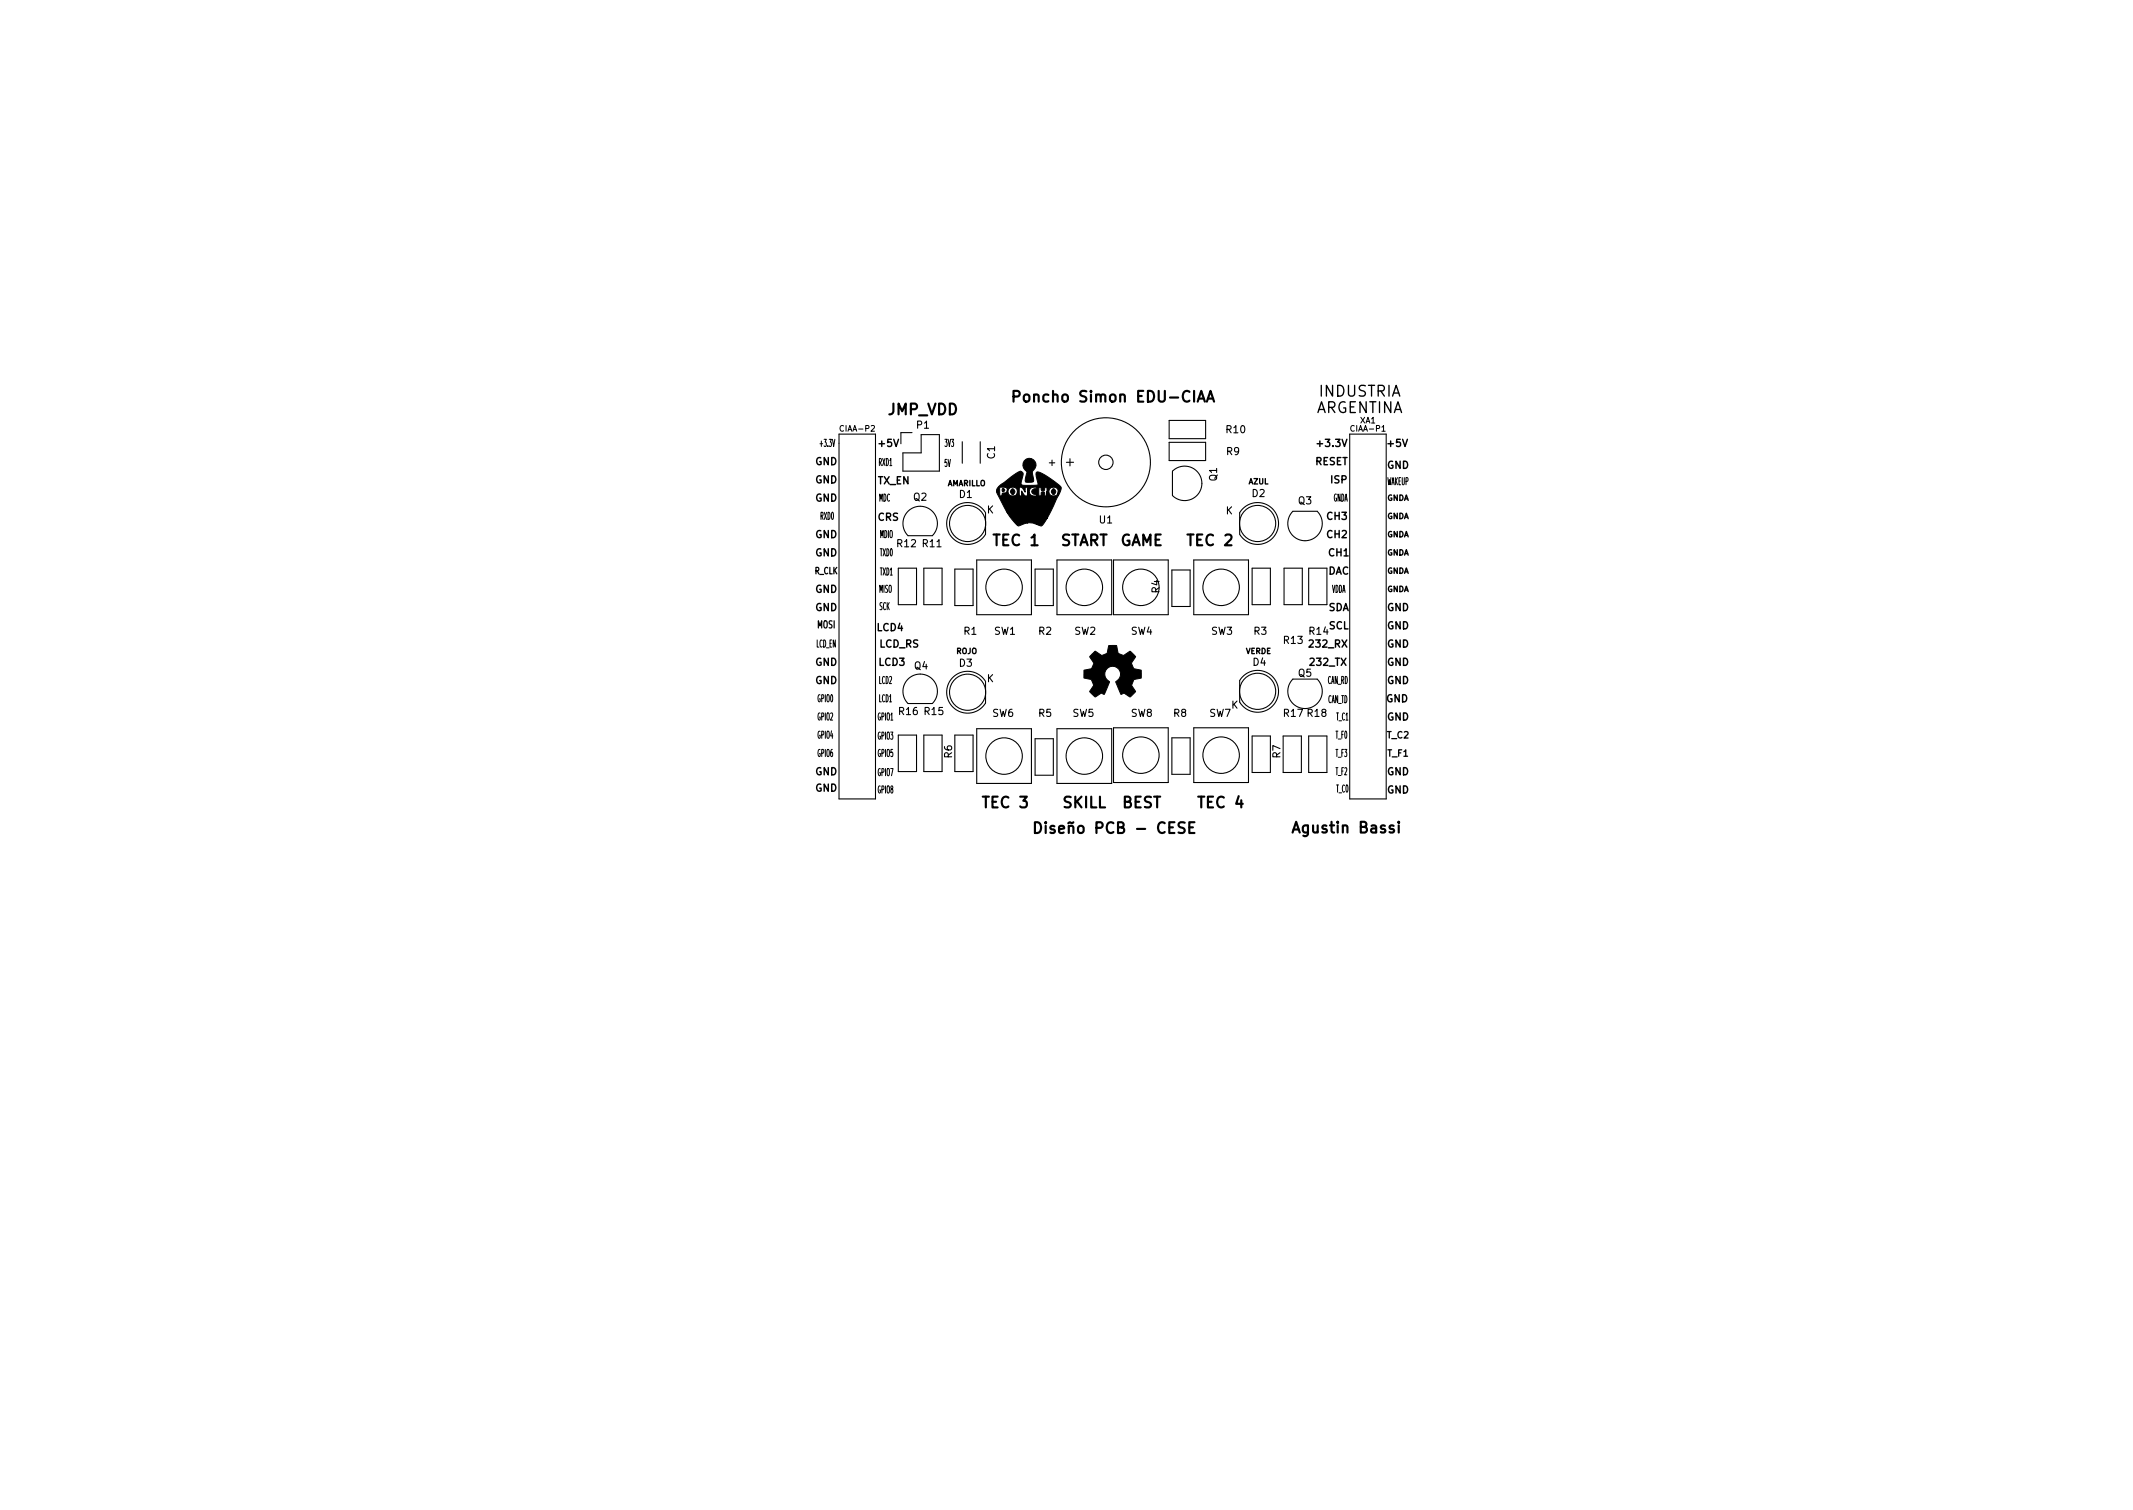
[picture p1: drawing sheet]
<svg xmlns="http://www.w3.org/2000/svg" width="297mm" height="210mm" viewBox="0 0 297 210" stroke-linecap="round" stroke-linejoin="round" font-family="sans-serif">
<defs><g id="words">
<g font-size="2.1">
<text x="123.6" y="57.8">JMP_VDD</text>
<text x="142.3" y="56">Poncho Simon EDU-CIAA</text>
<text x="183.1" y="57.5">ARGENTINA</text>
<text x="183.7" y="55.2">INDUSTRIA</text>
<text x="138.5" y="76">TEC 1</text>
<text x="147.5" y="76">START GAME</text>
<text x="165.5" y="76">TEC 2</text>
<text x="137" y="112.5">TEC 3</text>
<text x="148" y="112.5">SKILL</text>
<text x="156.2" y="112.5">BEST</text>
<text x="167" y="112.5">TEC 4</text>
<text x="145.4" y="116.1">Diseño PCB - CESE</text>
<text x="180.5" y="116">Agustin Bassi</text>
</g>
<g font-size="1.4">
<text x="127.7" y="59.7">P1</text>
<text x="113.5" y="64.8">GND</text>
<text x="114.3" y="62.2">+3.3V</text>
<text x="122.4" y="64.9">RXD1</text>
<text x="122.4" y="62.2">+5V</text>
<text x="131.5" y="65">5V</text>
<text x="131.6" y="62.2">3V3</text>
<text x="138.5" y="63.9" transform="rotate(-90 138.5 63.9)">C1</text>
<text x="146.1" y="64.9">+</text>
<text x="170.8" y="60.3">R10</text>
<text x="170.8" y="63.4">R9</text>
<text x="183.1" y="64.8">RESET</text>
<text x="183.6" y="62.2">+3.3V</text>
<text x="193.1" y="65.3">GND</text>
<text x="193.3" y="62.2">+5V</text>
<text x="113.5" y="69.8">GND</text>
<text x="113.5" y="67.3">GND</text>
<text x="122.2" y="67.4">TX_EN</text>
<text x="122.4" y="69.8">MDC</text>
<text x="127.2" y="69.7">Q2</text>
<text x="133.6" y="69.3">D1</text>
<text x="137.4" y="71.5">K</text>
<text x="169.5" y="67" transform="rotate(-90 169.5 67)">Q1</text>
<text x="170.7" y="71.6">K</text>
<text x="174.4" y="69.2">D2</text>
<text x="180.8" y="70.2">Q3</text>
<text x="185.3" y="67.3">ISP</text>
<text x="185.7" y="69.8">GNDA</text>
<text x="193.1" y="67.6">WAKEUP</text>
<text x="113.5" y="77.5">GND</text>
<text x="113.5" y="74.9">GND</text>
<text x="114.3" y="72.4">RXD0</text>
<text x="122.2" y="72.5">CRS</text>
<text x="122.5" y="74.9">MDIO</text>
<text x="122.6" y="77.5">TXD0</text>
<text x="125" y="76.2">R12</text>
<text x="128.5" y="76.2">R11</text>
<text x="153.1" y="72.9">U1</text>
<text x="184.8" y="74.9">CH2</text>
<text x="184.8" y="72.4">CH3</text>
<text x="185" y="77.5">CH1</text>
<text x="113.5" y="82.5">GND</text>
<text x="122.4" y="82.5">MISO</text>
<text x="122.6" y="80.1">TXD1</text>
<text x="161.5" y="82.6" transform="rotate(-90 161.5 82.6)">R4</text>
<text x="184.9" y="80">DAC</text>
<text x="185.4" y="82.5">VDDA</text>
<text x="113.5" y="85.1">GND</text>
<text x="113.8" y="87.5">MOSI</text>
<text x="122.1" y="87.9">LCD4</text>
<text x="122.5" y="84.9">SCK</text>
<text x="134.2" y="88.4">R1</text>
<text x="138.4" y="88.4">SW1</text>
<text x="144.7" y="88.4">R2</text>
<text x="149.6" y="88.4">SW2</text>
<text x="157.5" y="88.4">SW4</text>
<text x="168.7" y="88.4">SW3</text>
<text x="174.6" y="88.4">R3</text>
<text x="178.8" y="89.6">R13</text>
<text x="182.4" y="88.4">R14</text>
<text x="185" y="85.1">SDA</text>
<text x="185" y="87.6">SCL</text>
<text x="193.1" y="87.6">GND</text>
<text x="193.1" y="85.1">GND</text>
<text x="113.5" y="95.2">GND</text>
<text x="113.5" y="92.7">GND</text>
<text x="113.7" y="90.2">LCD_EN</text>
<text x="122.4" y="92.7">LCD3</text>
<text x="122.4" y="95.2">LCD2</text>
<text x="122.4" y="90.2">LCD_RS</text>
<text x="127.3" y="93.2">Q4</text>
<text x="133.6" y="92.8">D3</text>
<text x="137.4" y="95">K</text>
<text x="174.5" y="92.7">D4</text>
<text x="180.8" y="94.2">Q5</text>
<text x="182.4" y="90.2">232_RX</text>
<text x="182.5" y="92.7">232_TX</text>
<text x="184.9" y="95.2">CAN_RD</text>
<text x="193.1" y="95.2">GND</text>
<text x="193.1" y="92.7">GND</text>
<text x="193.1" y="90.2">GND</text>
<text x="113.9" y="100.3">GPIO2GPIO1</text>
<text x="113.9" y="97.8">GPIO0LCD1</text>
<text x="125.2" y="99.6">R16</text>
<text x="128.8" y="99.6">R15</text>
<text x="138.2" y="99.8">SW6</text>
<text x="144.7" y="99.8">R5</text>
<text x="149.4" y="99.8">SW5</text>
<text x="157.5" y="99.8">SW8</text>
<text x="163.4" y="99.8">R8</text>
<text x="168.4" y="99.8">SW7</text>
<text x="171.5" y="98.7">K</text>
<text x="178.8" y="99.8">R17 R18</text>
<text x="184.9" y="97.9">CAN_TD</text>
<text x="186.1" y="100.3">T_C1</text>
<text x="193" y="97.8">GND</text>
<text x="193.1" y="100.3">GND</text>
<text x="113.5" y="107.9">GND</text>
<text x="113.9" y="105.4">GPIO6GPIO5</text>
<text x="113.9" y="102.9">GPIO4GPIO3</text>
<text x="132.6" y="105.5" transform="rotate(-90 132.6 105.5)">R6</text>
<text x="178.3" y="105.5" transform="rotate(-90 178.3 105.5)">R7</text>
<text x="186" y="107.9">T_F2</text>
<text x="186" y="105.4">T_F3</text>
<text x="186" y="102.9">T_F0</text>
<text x="193.1" y="107.9">GND</text>
<text x="113.5" y="110.2">GND</text>
<text x="122.3" y="110.5">GPIO8</text>
<text x="122.3" y="108.1">GPIO7</text>
<text x="186.1" y="110.3">T_C0</text>
<text x="193.1" y="110.5">GND</text>
</g>
<g font-size="1.3">
<text x="113.4" y="79.9">R_CLK</text>
<text x="193.2" y="102.8">T_C2</text>
<text x="193.2" y="105.3">T_F1</text>
</g>
<g font-size="1.1">
<text x="189.4" y="58.9">XA1</text>
<text x="117.2" y="60.1">CIAA-P2</text>
<text x="188.3" y="60.1">CIAA-P1</text>
<text x="193.1" y="69.7">GNDA</text>
<text x="193.1" y="77.3">GNDA</text>
<text x="193.1" y="74.8">GNDA</text>
<text x="193.1" y="72.3">GNDA</text>
<text x="193.1" y="82.4">GNDA</text>
<text x="193.1" y="79.9">GNDA</text>
</g>
<g font-size="1">
<text x="131.9" y="67.7">AMARILLO</text>
<text x="173.9" y="67.4">AZUL</text>
<text x="133.1" y="91">ROJO</text>
<text x="173.5" y="91">VERDE</text>
</g>
</g></defs>
<path d="M141.1 55.2h.6a.41 .41 0 0 0 .3-.4 .41 .41 0 0 0-.3-.4h-.6v1.5M168.1 55.9l.5-1.5 .5 1.5M168.2 55.5h.7M144.1 114.5a.79 .79 0 0 1 .9 .5 .79 .79 0 0 1-.3 .9l-.6 .1zM165.6 115.2h.5M166.3 114.5h-.7v1.5h.7" fill="none" stroke="#000" stroke-width=".3"/>
<g fill="none" stroke="#000" stroke-width=".15">
<path d="M162.8 58.5h5.1v2.6h-5.1zM116.8 60.4h5.1v50.8h-5.1zM125.1 79.1h2.5v5.1h-2.5zM125.7 63.1h2.6v-2.6h2.5v5.1h-5.1zM126.4 74.6h3.4M126.4 74.6a2.4 2.4 0 0 1 0-3.4 2.4 2.4 0 0 1 3.4 0 2.4 2.4 0 0 1 0 3.4M127 60.2h-1.5v1.6M128.7 79.1h2.5v5.1h-2.5zM133 79.2h2.5v5.1h-2.5zM134 61.5v3M136 78h7.6v7.6h-7.6zM136.5 61.5v3"/>
<path d="M137.2 71.4a2.92 2.92 0 0 0-4.4-.7 2.92 2.92 0 0 0 .1 4.4 2.92 2.92 0 0 0 4.3-.7v-3M144.1 79.2h2.6v5.1h-2.6zM147.2 78h7.6v7.6h-7.6zM148.5 64.4h1M149 63.9v1M155.1 78h7.6v7.6h-7.6zM162.8 61.6h5.1v2.5h-5.1zM163.2 79.4h2.5v5h-2.5zM163.3 65.6a2.4 2.4 0 0 1 3.4 0 2.4 2.4 0 0 1 0 3.4 2.4 2.4 0 0 1-3.4 0zM166.2 78h7.7v7.6h-7.7zM172.6 74.4v-3a2.92 2.92 0 0 1 4.4-.7 2.92 2.92 0 0 1 0 4.4 2.92 2.92 0 0 1-4.4-.7M174.4 79.1h2.5v5.1h-2.5z"/>
<path d="M178.8 79.1h2.6v5.1h-2.6zM180 71.2h3.4a2.4 2.4 0 0 1 0 3.4 2.4 2.4 0 0 1-3.4 0 2.4 2.4 0 0 1 0-3.4zM182.2 79.1h2.6v5.1h-2.6zM188 60.4h5v50.8h-5zM129.8 98a2.4 2.4 0 0 0 0-3.4 2.4 2.4 0 0 0-3.4 0 2.4 2.4 0 0 0 0 3.4h3.4M132.6 94.4a2.92 2.92 0 0 1 4.6 .5v3a2.92 2.92 0 0 1-4.2 .8 2.92 2.92 0 0 1-.4-4.3zM172.6 97.8v-3a2.92 2.92 0 0 1 4.4-.8 2.92 2.92 0 0 1 0 4.5 2.92 2.92 0 0 1-4.4-.7M180 94.6h3.4a2.4 2.4 0 0 1 0 3.4 2.4 2.4 0 0 1-3.4 0 2.4 2.4 0 0 1 0-3.4zM125.1 102.4h2.5v5h-2.5zM128.7 102.4h2.5v5h-2.5zM133 102.4h2.5v5h-2.5zM136 101.5h7.6v7.6h-7.6z"/>
<path d="M144.1 102.9h2.6v5h-2.6zM147.2 101.5h7.6v7.6h-7.6zM155.1 101.3h7.6v7.7h-7.6zM163.2 102.7h2.5v5.1h-2.5zM166.2 101.3h7.7v7.7h-7.7zM174.4 102.5h2.5v5.1h-2.5zM178.7 102.5h2.5v5.1h-2.5zM182.2 102.5h2.6v5.1h-2.6z"/>
<circle cx="134.7" cy="72.9" r="2.52"/>
<circle cx="154" cy="64.4" r="6.2"/>
<circle cx="154" cy="64.4" r="1"/>
<circle cx="175.1" cy="72.9" r="2.52"/>
<circle cx="134.7" cy="96.4" r="2.52"/>
<circle cx="139.8" cy="81.8" r="2.54"/>
<circle cx="151" cy="81.8" r="2.54"/>
<circle cx="158.9" cy="81.8" r="2.54"/>
<circle cx="170.1" cy="81.8" r="2.54"/>
<circle cx="175.1" cy="96.3" r="2.52"/>
<circle cx="139.8" cy="105.3" r="2.54"/>
<circle cx="151" cy="105.3" r="2.54"/>
<circle cx="158.9" cy="105.1" r="2.54"/>
<circle cx="170.1" cy="105.1" r="2.54"/>
</g>
<path d="M139.6 68.1l.1-.1 .2 .3-.2 .2h-.1l-.1-.2zM140.9 68.1a.37 .37 0 0 1 .4 .4 .37 .37 0 0 1-.4 .3l-.1-.1a.4 .4 0 0 1 .1-.6zM142.6 64.2a.94 .94 0 0 1 1.5 0 .94 .94 0 0 1-.3 1.4v.6a.78 .78 0 0 1 0 .9h-1v-.4l.2-1a1.07 1.07 0 0 1-.4-1.5zM146.6 68.1a.37 .37 0 0 1 .4 .4 .37 .37 0 0 1-.4 .3l-.1-.1a.4 .4 0 0 1 .1-.6zM139 67.8l2.5-1.9a.62 .62 0 0 1 .8-.2l.2 .3-.1 .6a.93 .93 0 0 0-.1 .9h2.3l-.2-.7a.84 .84 0 0 1 0-1.1 8.4 8.4 0 0 1 3.4 2.1v.4l-.4 .8v-.5a.66 .66 0 0 0-1-.6 .66 .66 0 0 0-.1 1.1 .66 .66 0 0 0 1-.3l.1-.2a2.75 2.75 0 0 1-.5 1.4l-1.1 2.3v-4.3l-.1-.1-.2 .1v.4h-.3l-.2-.1v-.3l-.3-.1a1.79 1.79 0 0 0 .1 1.3l.1-.1 .1-.4 .2-.1 .3 .1v.4l.2 .1 .1-.6v3.7l-.2 .4a.85 .85 0 0 1-.7 .6l-.5-.2v-4.2a.43 .43 0 0 1-.7-.2 .43 .43 0 0 1 .4-.6l.3 .1v-.1a.65 .65 0 0 0-.9 0 .65 .65 0 0 0 0 .9 .65 .65 0 0 0 .9 0v4.1a2.02 2.02 0 0 0-1.3-.2v-4.7l-.1-.3-.2 .2v.5a.78 .78 0 0 0-.8-.7 1.67 1.67 0 0 0 .1 1.3l.2-.2v-.5a.78 .78 0 0 0 .7 .7l.1-.6v4.3l-1.2 .4h-.2v-4.7a.66 .66 0 0 0-1-.6 .66 .66 0 0 0-.1 1.1 .66 .66 0 0 0 1.1-.3v-.2v4.7l-.8-.9-.6-.9v-3.2a.46 .46 0 0 0-.6-.4h-.5v1.2l.2 .1 .1-.1 .1-.3 .5-.1 .2-.4v3.2l-1.4-2.6a.75 .75 0 0 1 .1-1zM152 91.2l.5-.5 .9 .6 .4-.2a.51 .51 0 0 0 .5-.7l.1-.5h.2h.9l.1 .5a.58 .58 0 0 0 .5 .8 .48 .48 0 0 0 .8-.2l.5-.3 .7 .7-.1 .3a.83 .83 0 0 0 0 1.4l.9 .2v1.1l-.2 .1a.94 .94 0 0 0-.9 .3l-.2 .6 .5 .9-.7 .7h-.2a.91 .91 0 0 0-.8-.4l-.3 .1-.7-1.8a1.13 1.13 0 0 0 .4-1.7 1.13 1.13 0 0 0-1.8 0 1.13 1.13 0 0 0 .5 1.7l-.8 1.8a.47 .47 0 0 0-.8 .1l-.4 .3-.7-.8v-.2a1.02 1.02 0 0 0 .4-.8 .69 .69 0 0 0-.4-.7l-.9-.2 .1-1.1 .8-.1a.71 .71 0 0 0 .3-1.2l-.2-.2a.32 .32 0 0 1-.2-.4 .32 .32 0 0 1 .3-.2z" fill="#000" stroke="#000" stroke-width=".14"/>
<use href="#words"/>
</svg>
